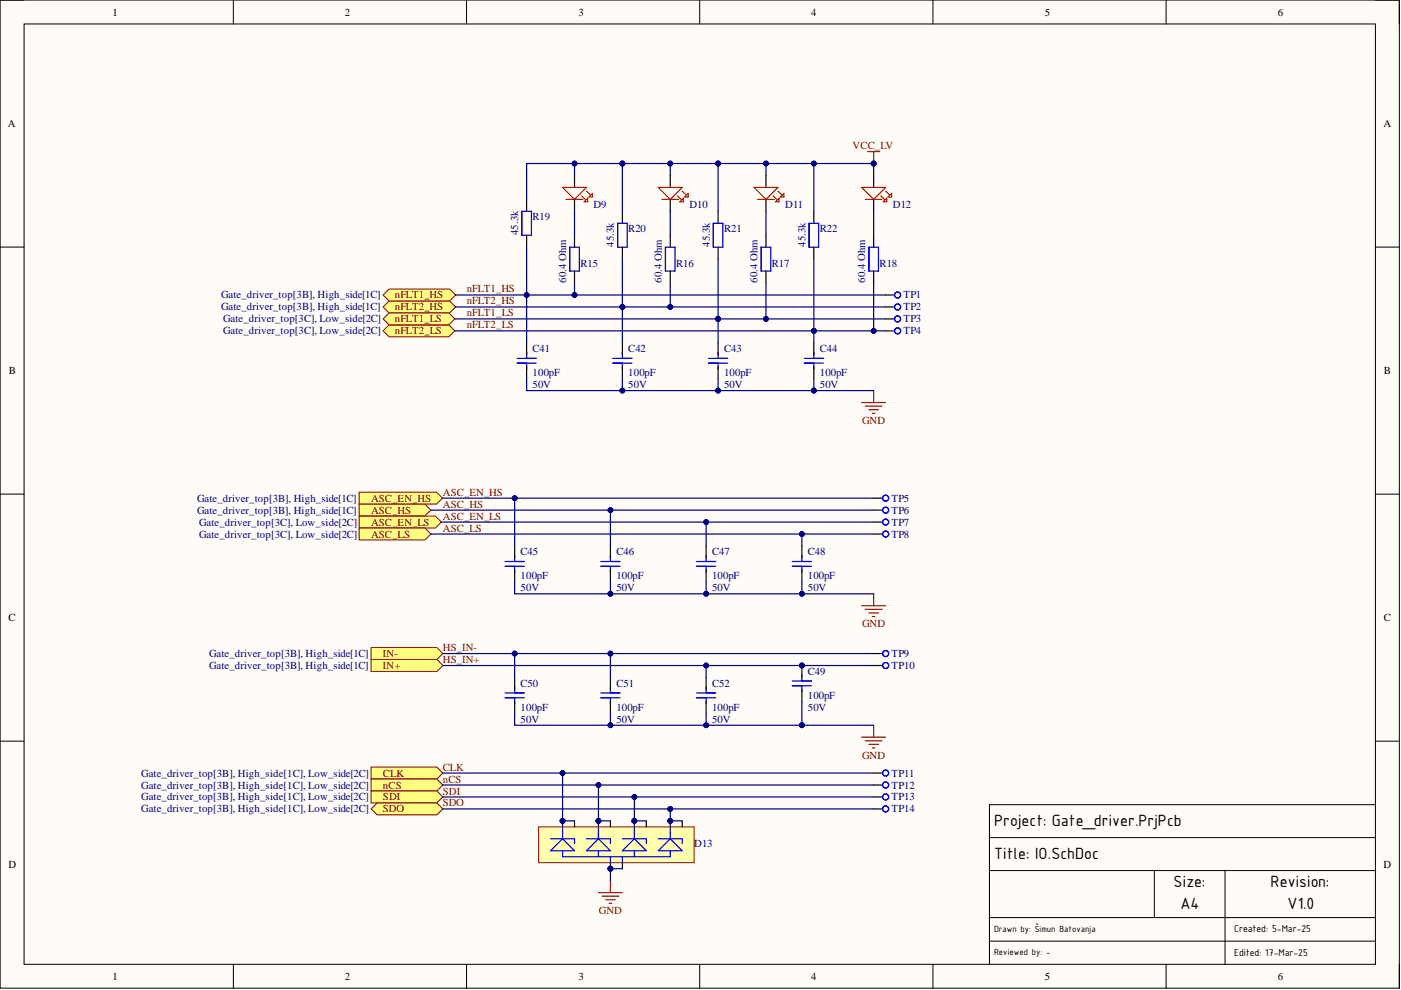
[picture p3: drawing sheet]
<svg xmlns="http://www.w3.org/2000/svg" width="297mm" height="210mm" viewBox="0 0 297 210" stroke-linecap="round" stroke-linejoin="round" font-family="sans-serif">
<defs><g id="words">
<g font-size="3.7">
<text x="210.8" y="175.1">Project: Gate_driver.PrjPcb</text>
<text x="210.8" y="182.1">Title: IO.SchDoc</text>
<text x="248.8" y="188.1">Size:</text>
<text x="269.4" y="188.1">Revision:</text>
<text x="250.3" y="192.7">A4</text>
<text x="272.9" y="192.7">V1.0</text>
</g>
<g font-size="2.3">
<text x="23.9" y="3.3">1</text>
<text x="73.1" y="3.3">2</text>
<text x="122.6" y="3.3">3</text>
<text x="172" y="3.3">4</text>
<text x="221.5" y="3.3">5</text>
<text x="270.9" y="3.3">6</text>
<text x="1.7" y="27">A</text>
<text x="293.3" y="27">A</text>
<text x="1.9" y="79.3">B</text>
<text x="293.4" y="79.3">B</text>
<text x="1.8" y="131.7">C</text>
<text x="293.4" y="131.7">C</text>
<text x="1.8" y="184.1">D</text>
<text x="293.3" y="184.1">D</text>
<text x="261.7" y="197.7">Created: 5-Mar-25</text>
<text x="261.7" y="202.7">Edited: 17-Mar-25</text>
<text x="23.9" y="207.7">1</text>
<text x="73.1" y="207.7">2</text>
<text x="122.6" y="207.7">3</text>
<text x="172" y="207.7">4</text>
<text x="221.5" y="207.7">5</text>
<text x="270.9" y="207.7">6</text>
</g>
<g font-size="2.3" fill="#800000">
<text x="180.7" y="31.6">VCC_LV</text>
<text x="83.7" y="65.8">nFLT2_HS</text>
<text x="83.7" y="63.3">nFLT1_HS</text>
<text x="99" y="62">nFLT1_HS</text>
<text x="99" y="64.5">nFLT2_HS</text>
<text x="83.7" y="70.9">nFLT2_LS</text>
<text x="83.7" y="68.3">nFLT1_LS</text>
<text x="99" y="67.1">nFLT1_LS</text>
<text x="99" y="69.6">nFLT2_LS</text>
<text x="182.8" y="89.9">GND</text>
<text x="78.7" y="106.4">ASC_EN_HS</text>
<text x="93.9" y="105.1">ASC_EN_HS</text>
<text x="93.9" y="107.6">ASC_HS</text>
<text x="78.7" y="108.9">ASC_HS</text>
<text x="78.7" y="111.4">ASC_EN_LS</text>
<text x="78.7" y="114">ASC_LS</text>
<text x="93.9" y="110.2">ASC_EN_LS</text>
<text x="93.9" y="112.7">ASC_LS</text>
<text x="182.8" y="133">GND</text>
<text x="81.2" y="139.3">IN-</text>
<text x="81.2" y="141.8">IN+</text>
<text x="93.9" y="138">HS_IN-</text>
<text x="93.9" y="140.6">HS_IN+</text>
<text x="182.8" y="160.9">GND</text>
<text x="81.2" y="164.7">CLK</text>
<text x="81.2" y="167.2">nCS</text>
<text x="93.9" y="163.4">CLK</text>
<text x="93.9" y="165.9">nCS</text>
<text x="81.2" y="169.7">SDI</text>
<text x="81.2" y="172.3">SDO</text>
<text x="93.9" y="168.5">SDI</text>
<text x="93.9" y="171">SDO</text>
<text x="127" y="193.8">GND</text>
</g>
<g font-size="2.3" fill="#000080">
<text x="112.9" y="46.6">R19</text>
<text x="125.9" y="44">D9</text>
<text x="146.2" y="44">D10</text>
<text x="166.5" y="44">D11</text>
<text x="189.3" y="44">D12</text>
<text x="109.9" y="49.8" transform="rotate(-90 109.9 49.8)">45.3k</text>
<text x="130.2" y="52.4" transform="rotate(-90 130.2 52.4)">45.3k</text>
<text x="133.2" y="49.1">R20</text>
<text x="150.5" y="52.4" transform="rotate(-90 150.5 52.4)">45.3k</text>
<text x="153.5" y="49.1">R21</text>
<text x="170.8" y="52.4" transform="rotate(-90 170.8 52.4)">45.3k</text>
<text x="173.8" y="49.1">R22</text>
<text x="120" y="60" transform="rotate(-90 120 60)">60.4 Ohm</text>
<text x="123.1" y="56.7">R15</text>
<text x="140.3" y="60" transform="rotate(-90 140.3 60)">60.4 Ohm</text>
<text x="143.4" y="56.7">R16</text>
<text x="160.6" y="60" transform="rotate(-90 160.6 60)">60.4 Ohm</text>
<text x="163.7" y="56.7">R17</text>
<text x="183.5" y="60" transform="rotate(-90 183.5 60)">60.4 Ohm</text>
<text x="186.5" y="56.7">R18</text>
<text x="46.9" y="65.8">Gate_driver_top[3B], High_side[1C]</text>
<text x="46.9" y="63.3">Gate_driver_top[3B], High_side[1C]</text>
<text x="191.6" y="63.3">TP1</text>
<text x="191.6" y="65.8">TP2</text>
<text x="47.3" y="70.9">Gate_driver_top[3C], Low_side[2C]</text>
<text x="47.3" y="68.3">Gate_driver_top[3C], Low_side[2C]</text>
<text x="191.6" y="68.3">TP3</text>
<text x="191.6" y="70.9">TP4</text>
<text x="112.9" y="74.7">C41</text>
<text x="133.2" y="74.7">C42</text>
<text x="153.5" y="74.7">C43</text>
<text x="173.8" y="74.7">C44</text>
<text x="112.9" y="79.8">100pF</text>
<text x="112.9" y="82.3">50V</text>
<text x="133.2" y="79.8">100pF</text>
<text x="133.2" y="82.3">50V</text>
<text x="153.5" y="79.8">100pF</text>
<text x="153.5" y="82.3">50V</text>
<text x="173.8" y="79.8">100pF</text>
<text x="173.8" y="82.3">50V</text>
<text x="41.8" y="106.4">Gate_driver_top[3B], High_side[1C]</text>
<text x="189" y="106.4">TP5</text>
<text x="41.8" y="108.9">Gate_driver_top[3B], High_side[1C]</text>
<text x="42.2" y="111.4">Gate_driver_top[3C], Low_side[2C]</text>
<text x="42.2" y="114">Gate_driver_top[3C], Low_side[2C]</text>
<text x="189" y="108.9">TP6</text>
<text x="189" y="111.4">TP7</text>
<text x="189" y="114">TP8</text>
<text x="110.4" y="117.8">C45</text>
<text x="130.7" y="117.8">C46</text>
<text x="151" y="117.8">C47</text>
<text x="171.3" y="117.8">C48</text>
<text x="110.4" y="122.8">100pF</text>
<text x="110.4" y="125.4">50V</text>
<text x="130.7" y="122.8">100pF</text>
<text x="130.7" y="125.4">50V</text>
<text x="151" y="122.8">100pF</text>
<text x="151" y="125.4">50V</text>
<text x="171.3" y="122.8">100pF</text>
<text x="171.3" y="125.4">50V</text>
<text x="44.3" y="139.3">Gate_driver_top[3B], High_side[1C]</text>
<text x="44.3" y="141.8">Gate_driver_top[3B], High_side[1C]</text>
<text x="171.3" y="143.1">C49</text>
<text x="189" y="139.3">TP9</text>
<text x="189" y="141.8">TP10</text>
<text x="110.4" y="145.6">C50</text>
<text x="130.7" y="145.6">C51</text>
<text x="151" y="145.6">C52</text>
<text x="171.3" y="148.2">100pF</text>
<text x="110.4" y="150.7">100pF</text>
<text x="110.4" y="153.3">50V</text>
<text x="130.7" y="150.7">100pF</text>
<text x="130.7" y="153.3">50V</text>
<text x="151" y="150.7">100pF</text>
<text x="151" y="153.3">50V</text>
<text x="171.3" y="150.7">50V</text>
<text x="29.9" y="164.7">Gate_driver_top[3B], High_side[1C], Low_side[2C]</text>
<text x="29.9" y="167.2">Gate_driver_top[3B], High_side[1C], Low_side[2C]</text>
<text x="189" y="164.7">TP11</text>
<text x="189" y="167.2">TP12</text>
<text x="29.9" y="169.7">Gate_driver_top[3B], High_side[1C], Low_side[2C]</text>
<text x="29.9" y="172.3">Gate_driver_top[3B], High_side[1C], Low_side[2C]</text>
<text x="189" y="169.7">TP13</text>
<text x="189" y="172.3">TP14</text>
<text x="147.2" y="179.6">D13</text>
</g>
<g font-size="2">
<text x="210.8" y="197.5">Drawn by: Šimun Batovanja</text>
<text x="210.8" y="202.5">Reviewed by: -</text>
</g>
</g></defs>
<path d="M0 0h296.7v209.5h-296.7z" fill-rule="evenodd" fill="#fffcf8"/>
<path d="M0 0h296.7v209.5h-296.7z" fill="none" stroke="#000" stroke-width=".21"/>
<path d="M5.1 5.1h286.5v199.4h-286.5z" fill-rule="evenodd" fill="#fffcf8"/>
<g fill="none" stroke="#000" stroke-width=".21">
<path d="M0 0h5.1M5.1 5.1h286.5v199.4h-286.5zM49.5 0v5.1M98.9 0v5.1M148.4 0v5.1M197.8 0v5.1M247.2 0v5.1M291.6 0h5.1v5.1M0 52.4h5.1M291.6 52.4h5.1M0 104.8h5.1M291.6 104.8h5.1"/>
<path d="M0 157.1h5.1M291.6 157.1h5.1M209.8 177.6h81.9M291.7 170.6h-81.9v33.9M209.8 184.6h81.9M209.8 194.6h81.9M209.8 199.5h81.9M244.7 184.6v10M259.7 184.6v19.9M49.5 204.5v5M98.9 204.5v5M148.4 204.5v5"/>
<path d="M197.8 204.5v5M247.2 204.5v5M296.7 204.5v5"/>
</g>
<path d="M184 32.1h2.5M185.2 32.1v2.6M182.7 85.3h5.1M183.5 86.1h3.5M184.2 86.9h2M185 87.6h.5M185.2 82.8v2.5M182.7 128.4h5.1M183.5 129.2h3.5M184.2 130h2M185 130.7h.5M185.2 125.9v2.5" fill="none" stroke="#800000" stroke-width=".25"/>
<circle cx="185.2" cy="34.7" r=".51" fill="#000080"/>
<circle cx="185.2" cy="34.7" r=".51" fill="none" stroke="#000080" stroke-width=".21"/>
<g fill="none" stroke="#000" stroke-width=".25">
<path d="M121.8 37.2v2.5M142.1 37.2v2.5M162.4 37.2v2.5M185.2 37.2v2.5M121.8 42.3v2.5M142.1 42.3v2.5M162.4 42.3v2.5M185.2 42.3v2.5M109.1 115.8v2.5M129.4 115.8v2.5M149.7 115.8v2.5M170 115.8v2.5"/>
<path d="M109.1 120.8v2.6M129.4 120.8v2.6M149.7 120.8v2.6M170 120.8v2.6M109.1 143.6v2.6M109.1 148.7v2.5M129.4 143.6v2.6M129.4 148.7v2.5M149.7 143.6v2.6M149.7 148.7v2.5"/>
</g>
<g fill="none" stroke="#f00" stroke-width=".25">
<path d="M119.3 39.7h5l-2.5 2.6zM139.6 39.7h5l-2.5 2.6zM159.9 39.7h5l-2.5 2.6zM182.7 39.7h5.1l-2.6 2.6zM120 42.3h3.6M123.3 41.5l.8 .8M123.8 42.8l.8-.8v.8zM124.3 40.5l.8 .8M124.9 41.8l.7-.8v.8zM140.3 42.3h3.6M143.6 41.5l.8 .8M144.1 42.8l.8-.8v.8z"/>
<path d="M144.6 40.5l.8 .8M145.1 41.8l.8-.8v.8zM160.6 42.3h3.6M163.9 41.5l.8 .8M164.4 42.8l.8-.8v.8zM164.9 40.5l.8 .8M165.4 41.8l.8-.8v.8zM183.5 42.3h3.5M186.8 41.5l.7 .8M187.3 42.8l.7-.8v.8zM187.8 40.5l.7 .8M188.3 41.8l.7-.8v.8z"/>
</g>
<g fill="none" stroke="#00f" stroke-width=".25">
<path d="M107.1 119.1h4M109.1 117.8v1.3M127.4 119.1h4M129.4 117.8v1.3M147.7 119.1h4M149.7 117.8v1.3M168 119.1h4M170 117.8v1.3M107.1 120.1h4M109.1 120.1v1.2M127.4 120.1h4M129.4 120.1v1.2"/>
<path d="M147.7 120.1h4M149.7 120.1v1.2M168 120.1h4M170 120.1v1.2M107.1 147.9h4M107.1 146.9h4M109.1 145.7v1.2M109.1 147.9v1.3M127.4 147.9h4M127.4 146.9h4M129.4 145.7v1.2M129.4 147.9v1.3"/>
<path d="M147.7 147.9h4M147.7 146.9h4M149.7 145.7v1.2M149.7 147.9v1.3"/>
</g>
<circle cx="170" cy="141.1" r=".51" fill="#000080"/>
<circle cx="170" cy="141.1" r=".51" fill="none" stroke="#000080" stroke-width=".21"/>
<path d="M168 145.4h4M168 144.4h4M170 143.1v1.3M170 145.4v1.3" fill="none" stroke="#00f" stroke-width=".25"/>
<path d="M170 141.1v2.5" fill="none" stroke="#000" stroke-width=".25"/>
<circle cx="170" cy="141.1" r=".51" fill="#000080"/>
<circle cx="170" cy="141.1" r=".51" fill="none" stroke="#000080" stroke-width=".21"/>
<path d="M111.7 72.7v2.5M111.7 77.7v2.6M132 72.7v2.5M132 77.7v2.6M152.3 72.7v2.5M152.3 77.7v2.6M172.6 72.7v2.5M172.6 77.7v2.6M170 146.2v2.5" fill="none" stroke="#000" stroke-width=".25"/>
<path d="M182.7 156.3h5.1M183.5 157.1h3.5M184.2 157.8h2M185 158.6h.5M185.2 153.8v2.5M126.9 189.2h5.1M127.6 190h3.6M128.4 190.8h2M129.2 191.5h.5M129.4 186.7v2.5" fill="none" stroke="#800000" stroke-width=".25"/>
<g fill="none" stroke="#00f" stroke-width=".25">
<path d="M109.6 77h4.1M109.6 76h4.1M111.7 74.7v1.3M111.7 77v1.3M129.9 77h4.1M129.9 76h4.1M132 74.7v1.3M132 77v1.3M150.2 77h4.1M150.2 76h4.1M152.3 74.7v1.3M152.3 77v1.3"/>
<path d="M170.5 77h2.1v1.3M170.5 76h4.1M170.5 77h4.1M172.6 74.7v1.3"/>
</g>
<path d="M78.7 137.3h13.9l1.3 1.3-1.3 1.2h-13.9z" fill-rule="evenodd" fill="#ffff80"/>
<path d="M78.7 137.3h13.9l1.3 1.3-1.3 1.2h-13.9z" fill="none" stroke="#800000" stroke-width=".21"/>
<path d="M78.7 139.8h13.9l1.3 1.3-1.3 1.3h-13.9z" fill-rule="evenodd" fill="#ffff80"/>
<path d="M78.7 139.8h13.9l1.3 1.3-1.3 1.3h-13.9z" fill="none" stroke="#800000" stroke-width=".21"/>
<path d="M78.7 162.6h13.9l1.3 1.3-1.3 1.3h-13.9z" fill-rule="evenodd" fill="#ffff80"/>
<path d="M78.7 162.6h13.9l1.3 1.3-1.3 1.3h-13.9z" fill="none" stroke="#800000" stroke-width=".21"/>
<path d="M78.7 165.2h13.9l1.3 1.2-1.3 1.3h-13.9z" fill-rule="evenodd" fill="#ffff80"/>
<path d="M78.7 165.2h13.9l1.3 1.2-1.3 1.3h-13.9z" fill="none" stroke="#800000" stroke-width=".21"/>
<path d="M78.7 167.7h13.9l1.3 1.3-1.3 1.2h-13.9z" fill-rule="evenodd" fill="#ffff80"/>
<path d="M78.7 167.7h13.9l1.3 1.3-1.3 1.2h-13.9z" fill="none" stroke="#800000" stroke-width=".21"/>
<path d="M78.7 171.5l1.2-1.3h12.7l1.3 1.3-1.3 1.3h-12.7z" fill-rule="evenodd" fill="#ffff80"/>
<path d="M78.7 171.5l1.3-1.3h12.6l1.3 1.3-1.3 1.3h-12.6z" fill="none" stroke="#800000" stroke-width=".21"/>
<path d="M76.1 104.4h16.5l1.2 1.2-1.2 1.3h-16.5z" fill-rule="evenodd" fill="#ffff80"/>
<path d="M76.1 104.4h16.5l1.2 1.2-1.2 1.3h-16.5z" fill="none" stroke="#800000" stroke-width=".21"/>
<path d="M76.1 106.9h14l1.3 1.3-1.3 1.2h-14z" fill-rule="evenodd" fill="#ffff80"/>
<path d="M76.1 106.9h14l1.3 1.3-1.3 1.2h-14z" fill="none" stroke="#800000" stroke-width=".21"/>
<path d="M81.2 65.1l1.3-1.3h12.8l1.3 1.3-1.3 1.2h-12.8z" fill-rule="evenodd" fill="#ffff80"/>
<path d="M81.2 65.1l1.3-1.3h12.8l1.3 1.3-1.3 1.2h-12.8z" fill="none" stroke="#800000" stroke-width=".21"/>
<path d="M81.2 62.5l1.3-1.2h12.8l1.3 1.2-1.3 1.3h-12.8z" fill-rule="evenodd" fill="#ffff80"/>
<path d="M81.2 62.5l1.3-1.2h12.8l1.3 1.2-1.3 1.3h-12.8z" fill="none" stroke="#800000" stroke-width=".21"/>
<path d="M76.1 109.4h16.2l1.3 1.3-1.3 1.3h-16.2z" fill-rule="evenodd" fill="#ffff80"/>
<path d="M76.1 109.4h16.2l1.3 1.3-1.3 1.3h-16.2z" fill="none" stroke="#800000" stroke-width=".21"/>
<path d="M76.1 112h14l1.3 1.2-1.3 1.3h-14z" fill-rule="evenodd" fill="#ffff80"/>
<path d="M76.1 112h14l1.3 1.2-1.3 1.3h-14z" fill="none" stroke="#800000" stroke-width=".21"/>
<path d="M81.2 70.1l1.3-1.2h12.7l1.2 1.2-1.2 1.3h-12.7z" fill-rule="evenodd" fill="#ffff80"/>
<path d="M81.2 70.1l1.3-1.2h12.7l1.2 1.2-1.2 1.3h-12.7z" fill="none" stroke="#800000" stroke-width=".21"/>
<path d="M81.2 67.6l1.3-1.3h12.7l1.2 1.3-1.2 1.3h-12.7z" fill-rule="evenodd" fill="#ffff80"/>
<path d="M81.2 67.6l1.3-1.3h12.7l1.2 1.3-1.2 1.3h-12.7z" fill="none" stroke="#800000" stroke-width=".21"/>
<g fill="none" stroke="#00f" stroke-width=".25">
<path d="M110.6 44.8h2.1v5.1h-2.1zM120.8 52.4h2v5.1h-2zM130.9 47.3h2.1v5.1h-2.1zM141.1 52.4h2v5.1h-2zM151.2 47.3h2.1v5.1h-2.1zM161.4 52.4h2v5.1h-2zM171.5 47.3h2.1v5.1h-2.1zM184.2 52.4h2v5.1h-2z"/>
<circle cx="190.3" cy="65.1" r=".63"/>
<circle cx="190.3" cy="62.5" r=".63"/>
<circle cx="190.3" cy="67.6" r=".63"/>
<circle cx="190.3" cy="70.2" r=".63"/>
<circle cx="187.8" cy="108.2" r=".63"/>
<circle cx="187.8" cy="113.2" r=".63"/>
<circle cx="187.8" cy="105.6" r=".63"/>
<circle cx="187.8" cy="110.7" r=".63"/>
<circle cx="187.8" cy="138.6" r=".63"/>
<circle cx="187.8" cy="141.1" r=".63"/>
<circle cx="187.8" cy="166.4" r=".63"/>
<circle cx="187.8" cy="163.9" r=".63"/>
<circle cx="187.8" cy="171.5" r=".63"/>
<circle cx="187.8" cy="169" r=".63"/>
</g>
<g fill="none" stroke="#000" stroke-width=".25">
<path d="M111.7 42.3v2.5M111.7 49.9v2.5M121.8 49.9v2.5M121.8 57.5v2.5M132 44.8v2.5M132 52.4v2.5M142.1 49.9v2.5M142.1 57.5v2.5M152.3 44.8v2.5M152.3 52.4v2.5M162.4 49.9v2.5M162.4 57.5v2.5"/>
<path d="M172.6 44.8v2.5M172.6 52.4v2.5M185.2 49.9v2.5M185.2 57.5v2.5M187.8 62.5h1.7M187.8 65.1h1.7M187.8 67.6h1.7M187.8 70.2h1.7M185.2 105.6h1.8M185.2 108.2h1.8M185.2 110.7h1.8M185.2 113.2h1.8"/>
<path d="M185.2 138.6h1.8M185.2 141.1h1.8M185.2 163.9h1.8M185.2 166.4h1.8M185.2 169h1.8M185.2 171.5h1.8"/>
</g>
<circle cx="119.3" cy="174" r=".51" fill="#000080"/>
<circle cx="119.3" cy="174" r=".51" fill="none" stroke="#000080" stroke-width=".21"/>
<circle cx="126.9" cy="174" r=".51" fill="#000080"/>
<circle cx="126.9" cy="174" r=".51" fill="none" stroke="#000080" stroke-width=".21"/>
<circle cx="134.5" cy="174" r=".51" fill="#000080"/>
<circle cx="134.5" cy="174" r=".51" fill="none" stroke="#000080" stroke-width=".21"/>
<circle cx="142.1" cy="174" r=".51" fill="#000080"/>
<circle cx="142.1" cy="174" r=".51" fill="none" stroke="#000080" stroke-width=".21"/>
<circle cx="129.4" cy="184.2" r=".51" fill="#000080"/>
<circle cx="129.4" cy="184.2" r=".51" fill="none" stroke="#000080" stroke-width=".21"/>
<path d="M114.2 175.3h33v7.6h-33z" fill-rule="evenodd" fill="#ffffb0"/>
<path d="M114.2 175.3h33v7.6h-33z" fill="none" stroke="#980000" stroke-width=".21"/>
<g fill="none" stroke="#00f" stroke-width=".25">
<path d="M116.7 177.8h5.1v1.1M119.3 175.3v2.5M124.3 177.8h5.1v1.1M126.9 175.3v2.5M132 177.8h5v1.1M134.5 175.3v2.5M139.6 177.8h5v1.1M142.1 175.3v2.5M116.7 180.4l2.6-2.6 2.5 2.6zM119.3 180.4v1.2h22.8v-1.2M124.3 180.4l2.6-2.6 2.5 2.6zM126.9 180.4v1.2"/>
<path d="M129.4 181.6v1.3M132 180.4l2.5-2.6 2.5 2.6zM132 181.6v1.3M134.5 180.4v1.2M139.6 180.4l2.5-2.6 2.5 2.6z"/>
</g>
<path d="M119.3 174v1.3" fill="none" stroke="#000" stroke-width=".25"/>
<circle cx="119.3" cy="174" r=".51" fill="#000080"/>
<circle cx="119.3" cy="174" r=".51" fill="none" stroke="#000080" stroke-width=".21"/>
<path d="M126.9 174v1.3" fill="none" stroke="#000" stroke-width=".25"/>
<circle cx="126.9" cy="174" r=".51" fill="#000080"/>
<circle cx="126.9" cy="174" r=".51" fill="none" stroke="#000080" stroke-width=".21"/>
<path d="M134.5 174v1.3" fill="none" stroke="#000" stroke-width=".25"/>
<circle cx="134.5" cy="174" r=".51" fill="#000080"/>
<circle cx="134.5" cy="174" r=".51" fill="none" stroke="#000080" stroke-width=".21"/>
<path d="M142.1 174v1.3" fill="none" stroke="#000" stroke-width=".25"/>
<circle cx="142.1" cy="174" r=".51" fill="#000080"/>
<circle cx="142.1" cy="174" r=".51" fill="none" stroke="#000080" stroke-width=".21"/>
<path d="M121.8 174v1.3M129.4 174v1.3M137 174v1.3M144.6 174v1.3M129.4 182.9v1.3M132 182.9v1.3" fill="none" stroke="#000" stroke-width=".25"/>
<circle cx="129.4" cy="184.2" r=".51" fill="#000080"/>
<circle cx="129.4" cy="184.2" r=".51" fill="none" stroke="#000080" stroke-width=".21"/>
<path d="M109.1 105.6v10.2" fill="none" stroke="#000080" stroke-width=".25"/>
<circle cx="109.1" cy="105.6" r=".51" fill="#000080"/>
<circle cx="109.1" cy="105.6" r=".51" fill="none" stroke="#000080" stroke-width=".21"/>
<path d="M109.1 138.6v5" fill="none" stroke="#000080" stroke-width=".25"/>
<circle cx="109.1" cy="138.6" r=".51" fill="#000080"/>
<circle cx="109.1" cy="138.6" r=".51" fill="none" stroke="#000080" stroke-width=".21"/>
<path d="M129.4 123.4v2.5" fill="none" stroke="#000080" stroke-width=".25"/>
<circle cx="129.4" cy="125.9" r=".51" fill="#000080"/>
<circle cx="129.4" cy="125.9" r=".51" fill="none" stroke="#000080" stroke-width=".21"/>
<path d="M129.4 108.2v7.6" fill="none" stroke="#000080" stroke-width=".25"/>
<circle cx="129.4" cy="108.2" r=".51" fill="#000080"/>
<circle cx="129.4" cy="108.2" r=".51" fill="none" stroke="#000080" stroke-width=".21"/>
<path d="M149.7 123.4v2.5" fill="none" stroke="#000080" stroke-width=".25"/>
<circle cx="149.7" cy="125.9" r=".51" fill="#000080"/>
<circle cx="149.7" cy="125.9" r=".51" fill="none" stroke="#000080" stroke-width=".21"/>
<path d="M149.7 110.7v5.1" fill="none" stroke="#000080" stroke-width=".25"/>
<circle cx="149.7" cy="110.7" r=".51" fill="#000080"/>
<circle cx="149.7" cy="110.7" r=".51" fill="none" stroke="#000080" stroke-width=".21"/>
<path d="M170 123.4v2.5" fill="none" stroke="#000080" stroke-width=".25"/>
<circle cx="170" cy="125.9" r=".51" fill="#000080"/>
<circle cx="170" cy="125.9" r=".51" fill="none" stroke="#000080" stroke-width=".21"/>
<path d="M170 113.2v2.6" fill="none" stroke="#000080" stroke-width=".25"/>
<circle cx="170" cy="113.2" r=".51" fill="#000080"/>
<circle cx="170" cy="113.2" r=".51" fill="none" stroke="#000080" stroke-width=".21"/>
<path d="M170 148.7v5.1" fill="none" stroke="#000080" stroke-width=".25"/>
<circle cx="170" cy="153.8" r=".51" fill="#000080"/>
<circle cx="170" cy="153.8" r=".51" fill="none" stroke="#000080" stroke-width=".21"/>
<path d="M170 153.8h15.2" fill="none" stroke="#000080" stroke-width=".25"/>
<circle cx="170" cy="153.8" r=".51" fill="#000080"/>
<circle cx="170" cy="153.8" r=".51" fill="none" stroke="#000080" stroke-width=".21"/>
<path d="M149.7 151.2v2.6" fill="none" stroke="#000080" stroke-width=".25"/>
<circle cx="149.7" cy="153.8" r=".51" fill="#000080"/>
<circle cx="149.7" cy="153.8" r=".51" fill="none" stroke="#000080" stroke-width=".21"/>
<path d="M149.7 141.1v2.5" fill="none" stroke="#000080" stroke-width=".25"/>
<circle cx="149.7" cy="141.1" r=".51" fill="#000080"/>
<circle cx="149.7" cy="141.1" r=".51" fill="none" stroke="#000080" stroke-width=".21"/>
<path d="M129.4 151.2v2.6" fill="none" stroke="#000080" stroke-width=".25"/>
<circle cx="129.4" cy="153.8" r=".51" fill="#000080"/>
<circle cx="129.4" cy="153.8" r=".51" fill="none" stroke="#000080" stroke-width=".21"/>
<path d="M129.4 138.6v5" fill="none" stroke="#000080" stroke-width=".25"/>
<circle cx="129.4" cy="138.6" r=".51" fill="#000080"/>
<circle cx="129.4" cy="138.6" r=".51" fill="none" stroke="#000080" stroke-width=".21"/>
<path d="M172.6 80.3v2.5" fill="none" stroke="#000080" stroke-width=".25"/>
<circle cx="172.6" cy="82.8" r=".5" fill="#000080"/>
<circle cx="172.6" cy="82.8" r=".5" fill="none" stroke="#000080" stroke-width=".21"/>
<path d="M172.6 70.1v2.6" fill="none" stroke="#000080" stroke-width=".25"/>
<circle cx="172.6" cy="70.2" r=".5" fill="#000080"/>
<circle cx="172.6" cy="70.2" r=".5" fill="none" stroke="#000080" stroke-width=".21"/>
<path d="M172.5 82.8h12.7" fill="none" stroke="#000080" stroke-width=".25"/>
<circle cx="172.6" cy="82.8" r=".5" fill="#000080"/>
<circle cx="172.6" cy="82.8" r=".5" fill="none" stroke="#000080" stroke-width=".21"/>
<path d="M152.3 54.9v12.7" fill="none" stroke="#000080" stroke-width=".25"/>
<circle cx="152.3" cy="67.6" r=".51" fill="#000080"/>
<circle cx="152.3" cy="67.6" r=".51" fill="none" stroke="#000080" stroke-width=".21"/>
<path d="M152.3 34.7v10.1" fill="none" stroke="#000080" stroke-width=".25"/>
<circle cx="152.3" cy="34.7" r=".51" fill="#000080"/>
<circle cx="152.3" cy="34.7" r=".51" fill="none" stroke="#000080" stroke-width=".21"/>
<path d="M96.4 67.6h55.9v5.1" fill="none" stroke="#000080" stroke-width=".25"/>
<circle cx="152.3" cy="67.6" r=".51" fill="#000080"/>
<circle cx="152.3" cy="67.6" r=".51" fill="none" stroke="#000080" stroke-width=".21"/>
<path d="M152.3 80.3v2.5" fill="none" stroke="#000080" stroke-width=".25"/>
<circle cx="152.3" cy="82.8" r=".51" fill="#000080"/>
<circle cx="152.3" cy="82.8" r=".51" fill="none" stroke="#000080" stroke-width=".21"/>
<path d="M132 54.9v10.2" fill="none" stroke="#000080" stroke-width=".25"/>
<circle cx="132" cy="65.1" r=".51" fill="#000080"/>
<circle cx="132" cy="65.1" r=".51" fill="none" stroke="#000080" stroke-width=".21"/>
<path d="M132 34.7v10.1" fill="none" stroke="#000080" stroke-width=".25"/>
<circle cx="132" cy="34.7" r=".51" fill="#000080"/>
<circle cx="132" cy="34.7" r=".51" fill="none" stroke="#000080" stroke-width=".21"/>
<path d="M132 80.3v2.5" fill="none" stroke="#000080" stroke-width=".25"/>
<circle cx="132" cy="82.8" r=".51" fill="#000080"/>
<circle cx="132" cy="82.8" r=".51" fill="none" stroke="#000080" stroke-width=".21"/>
<path d="M132 65.1v7.6" fill="none" stroke="#000080" stroke-width=".25"/>
<circle cx="132" cy="65.1" r=".51" fill="#000080"/>
<circle cx="132" cy="65.1" r=".51" fill="none" stroke="#000080" stroke-width=".21"/>
<path d="M96.6 65.1h91.2" fill="none" stroke="#000080" stroke-width=".25"/>
<circle cx="132" cy="65.1" r=".51" fill="#000080"/>
<circle cx="132" cy="65.1" r=".51" fill="none" stroke="#000080" stroke-width=".21"/>
<circle cx="142.1" cy="65.1" r=".51" fill="#000080"/>
<circle cx="142.1" cy="65.1" r=".51" fill="none" stroke="#000080" stroke-width=".21"/>
<path d="M111.7 52.4v10.1h76.1" fill="none" stroke="#000080" stroke-width=".25"/>
<circle cx="111.7" cy="62.5" r=".51" fill="#000080"/>
<circle cx="111.7" cy="62.5" r=".51" fill="none" stroke="#000080" stroke-width=".21"/>
<circle cx="121.8" cy="62.5" r=".51" fill="#000080"/>
<circle cx="121.8" cy="62.5" r=".51" fill="none" stroke="#000080" stroke-width=".21"/>
<path d="M132 34.7h-20.3v7.6" fill="none" stroke="#000080" stroke-width=".25"/>
<circle cx="121.8" cy="34.7" r=".51" fill="#000080"/>
<circle cx="121.8" cy="34.7" r=".51" fill="none" stroke="#000080" stroke-width=".21"/>
<circle cx="132" cy="34.7" r=".51" fill="#000080"/>
<circle cx="132" cy="34.7" r=".51" fill="none" stroke="#000080" stroke-width=".21"/>
<path d="M111.7 80.3v2.5h60.9" fill="none" stroke="#000080" stroke-width=".25"/>
<circle cx="132" cy="82.8" r=".51" fill="#000080"/>
<circle cx="132" cy="82.8" r=".51" fill="none" stroke="#000080" stroke-width=".21"/>
<circle cx="152.3" cy="82.8" r=".51" fill="#000080"/>
<circle cx="152.3" cy="82.8" r=".51" fill="none" stroke="#000080" stroke-width=".21"/>
<circle cx="172.6" cy="82.8" r=".5" fill="#000080"/>
<circle cx="172.6" cy="82.8" r=".5" fill="none" stroke="#000080" stroke-width=".21"/>
<path d="M152.3 34.7h32.9" fill="none" stroke="#000080" stroke-width=".25"/>
<circle cx="152.3" cy="34.7" r=".51" fill="#000080"/>
<circle cx="152.3" cy="34.7" r=".51" fill="none" stroke="#000080" stroke-width=".21"/>
<circle cx="162.4" cy="34.7" r=".51" fill="#000080"/>
<circle cx="162.4" cy="34.7" r=".51" fill="none" stroke="#000080" stroke-width=".21"/>
<circle cx="172.6" cy="34.7" r=".5" fill="#000080"/>
<circle cx="172.6" cy="34.7" r=".5" fill="none" stroke="#000080" stroke-width=".21"/>
<circle cx="185.2" cy="34.7" r=".51" fill="#000080"/>
<circle cx="185.2" cy="34.7" r=".51" fill="none" stroke="#000080" stroke-width=".21"/>
<path d="M96.6 62.5h15.1v10.2" fill="none" stroke="#000080" stroke-width=".25"/>
<circle cx="111.7" cy="62.5" r=".51" fill="#000080"/>
<circle cx="111.7" cy="62.5" r=".51" fill="none" stroke="#000080" stroke-width=".21"/>
<path d="M132 184.2h-2.6v2.5" fill="none" stroke="#000080" stroke-width=".25"/>
<circle cx="129.4" cy="184.2" r=".51" fill="#000080"/>
<circle cx="129.4" cy="184.2" r=".51" fill="none" stroke="#000080" stroke-width=".21"/>
<path d="M93.9 141.1h91.3" fill="none" stroke="#000080" stroke-width=".25"/>
<circle cx="149.7" cy="141.1" r=".51" fill="#000080"/>
<circle cx="149.7" cy="141.1" r=".51" fill="none" stroke="#000080" stroke-width=".21"/>
<circle cx="170" cy="141.1" r=".51" fill="#000080"/>
<circle cx="170" cy="141.1" r=".51" fill="none" stroke="#000080" stroke-width=".21"/>
<path d="M93.9 138.6h91.3" fill="none" stroke="#000080" stroke-width=".25"/>
<circle cx="109.1" cy="138.6" r=".51" fill="#000080"/>
<circle cx="109.1" cy="138.6" r=".51" fill="none" stroke="#000080" stroke-width=".21"/>
<circle cx="129.4" cy="138.6" r=".51" fill="#000080"/>
<circle cx="129.4" cy="138.6" r=".51" fill="none" stroke="#000080" stroke-width=".21"/>
<path d="M109.1 151.2v2.6h60.9" fill="none" stroke="#000080" stroke-width=".25"/>
<circle cx="129.4" cy="153.8" r=".51" fill="#000080"/>
<circle cx="129.4" cy="153.8" r=".51" fill="none" stroke="#000080" stroke-width=".21"/>
<circle cx="149.7" cy="153.8" r=".51" fill="#000080"/>
<circle cx="149.7" cy="153.8" r=".51" fill="none" stroke="#000080" stroke-width=".21"/>
<circle cx="170" cy="153.8" r=".51" fill="#000080"/>
<circle cx="170" cy="153.8" r=".51" fill="none" stroke="#000080" stroke-width=".21"/>
<path d="M109.1 123.4v2.5h76.1" fill="none" stroke="#000080" stroke-width=".25"/>
<circle cx="129.4" cy="125.9" r=".51" fill="#000080"/>
<circle cx="129.4" cy="125.9" r=".51" fill="none" stroke="#000080" stroke-width=".21"/>
<circle cx="149.7" cy="125.9" r=".51" fill="#000080"/>
<circle cx="149.7" cy="125.9" r=".51" fill="none" stroke="#000080" stroke-width=".21"/>
<circle cx="170" cy="125.9" r=".51" fill="#000080"/>
<circle cx="170" cy="125.9" r=".51" fill="none" stroke="#000080" stroke-width=".21"/>
<path d="M91.4 108.2h93.8" fill="none" stroke="#000080" stroke-width=".25"/>
<circle cx="129.4" cy="108.2" r=".51" fill="#000080"/>
<circle cx="129.4" cy="108.2" r=".51" fill="none" stroke="#000080" stroke-width=".21"/>
<path d="M96.4 70.2h91.4" fill="none" stroke="#000080" stroke-width=".25"/>
<circle cx="172.6" cy="70.2" r=".5" fill="#000080"/>
<circle cx="172.6" cy="70.2" r=".5" fill="none" stroke="#000080" stroke-width=".21"/>
<circle cx="185.2" cy="70.2" r=".51" fill="#000080"/>
<circle cx="185.2" cy="70.2" r=".51" fill="none" stroke="#000080" stroke-width=".21"/>
<path d="M91.4 113.2h93.8" fill="none" stroke="#000080" stroke-width=".25"/>
<circle cx="170" cy="113.2" r=".51" fill="#000080"/>
<circle cx="170" cy="113.2" r=".51" fill="none" stroke="#000080" stroke-width=".21"/>
<path d="M93.6 110.7h91.6" fill="none" stroke="#000080" stroke-width=".25"/>
<circle cx="149.7" cy="110.7" r=".51" fill="#000080"/>
<circle cx="149.7" cy="110.7" r=".51" fill="none" stroke="#000080" stroke-width=".21"/>
<path d="M93.8 105.6h91.4" fill="none" stroke="#000080" stroke-width=".25"/>
<circle cx="109.1" cy="105.6" r=".51" fill="#000080"/>
<circle cx="109.1" cy="105.6" r=".51" fill="none" stroke="#000080" stroke-width=".21"/>
<path d="M119.3 163.9v10.1h2.5" fill="none" stroke="#000080" stroke-width=".25"/>
<circle cx="119.3" cy="174" r=".51" fill="#000080"/>
<circle cx="119.3" cy="174" r=".51" fill="none" stroke="#000080" stroke-width=".21"/>
<circle cx="119.3" cy="163.9" r=".51" fill="#000080"/>
<circle cx="119.3" cy="163.9" r=".51" fill="none" stroke="#000080" stroke-width=".21"/>
<path d="M126.9 166.4v7.6h2.5" fill="none" stroke="#000080" stroke-width=".25"/>
<circle cx="126.9" cy="174" r=".51" fill="#000080"/>
<circle cx="126.9" cy="174" r=".51" fill="none" stroke="#000080" stroke-width=".21"/>
<circle cx="126.9" cy="166.4" r=".51" fill="#000080"/>
<circle cx="126.9" cy="166.4" r=".51" fill="none" stroke="#000080" stroke-width=".21"/>
<path d="M134.5 169v5h2.5" fill="none" stroke="#000080" stroke-width=".25"/>
<circle cx="134.5" cy="174" r=".51" fill="#000080"/>
<circle cx="134.5" cy="174" r=".51" fill="none" stroke="#000080" stroke-width=".21"/>
<circle cx="134.5" cy="169" r=".51" fill="#000080"/>
<circle cx="134.5" cy="169" r=".51" fill="none" stroke="#000080" stroke-width=".21"/>
<path d="M142.1 171.5v2.5h2.5" fill="none" stroke="#000080" stroke-width=".25"/>
<circle cx="142.1" cy="174" r=".51" fill="#000080"/>
<circle cx="142.1" cy="174" r=".51" fill="none" stroke="#000080" stroke-width=".21"/>
<circle cx="142.1" cy="171.5" r=".51" fill="#000080"/>
<circle cx="142.1" cy="171.5" r=".51" fill="none" stroke="#000080" stroke-width=".21"/>
<path d="M93.9 171.5h91.3" fill="none" stroke="#000080" stroke-width=".25"/>
<circle cx="142.1" cy="171.5" r=".51" fill="#000080"/>
<circle cx="142.1" cy="171.5" r=".51" fill="none" stroke="#000080" stroke-width=".21"/>
<path d="M93.9 169h91.3" fill="none" stroke="#000080" stroke-width=".25"/>
<circle cx="134.5" cy="169" r=".51" fill="#000080"/>
<circle cx="134.5" cy="169" r=".51" fill="none" stroke="#000080" stroke-width=".21"/>
<path d="M93.9 166.4h91.3" fill="none" stroke="#000080" stroke-width=".25"/>
<circle cx="126.9" cy="166.4" r=".51" fill="#000080"/>
<circle cx="126.9" cy="166.4" r=".51" fill="none" stroke="#000080" stroke-width=".21"/>
<path d="M93.9 163.9h91.3" fill="none" stroke="#000080" stroke-width=".25"/>
<circle cx="119.3" cy="163.9" r=".51" fill="#000080"/>
<circle cx="119.3" cy="163.9" r=".51" fill="none" stroke="#000080" stroke-width=".21"/>
<path d="M121.8 34.7v2.5" fill="none" stroke="#000080" stroke-width=".25"/>
<circle cx="121.8" cy="34.7" r=".51" fill="#000080"/>
<circle cx="121.8" cy="34.7" r=".51" fill="none" stroke="#000080" stroke-width=".21"/>
<path d="M121.8 60v2.5" fill="none" stroke="#000080" stroke-width=".25"/>
<circle cx="121.8" cy="62.5" r=".51" fill="#000080"/>
<circle cx="121.8" cy="62.5" r=".51" fill="none" stroke="#000080" stroke-width=".21"/>
<path d="M132 34.7h20.3M121.8 44.8v5.1" fill="none" stroke="#000080" stroke-width=".25"/>
<circle cx="132" cy="34.7" r=".51" fill="#000080"/>
<circle cx="132" cy="34.7" r=".51" fill="none" stroke="#000080" stroke-width=".21"/>
<circle cx="142.1" cy="34.7" r=".51" fill="#000080"/>
<circle cx="142.1" cy="34.7" r=".51" fill="none" stroke="#000080" stroke-width=".21"/>
<circle cx="152.3" cy="34.7" r=".51" fill="#000080"/>
<circle cx="152.3" cy="34.7" r=".51" fill="none" stroke="#000080" stroke-width=".21"/>
<path d="M152.3 67.6h35.5" fill="none" stroke="#000080" stroke-width=".25"/>
<circle cx="152.3" cy="67.6" r=".51" fill="#000080"/>
<circle cx="152.3" cy="67.6" r=".51" fill="none" stroke="#000080" stroke-width=".21"/>
<circle cx="162.4" cy="67.6" r=".51" fill="#000080"/>
<circle cx="162.4" cy="67.6" r=".51" fill="none" stroke="#000080" stroke-width=".21"/>
<path d="M142.1 34.7v2.5" fill="none" stroke="#000080" stroke-width=".25"/>
<circle cx="142.1" cy="34.7" r=".51" fill="#000080"/>
<circle cx="142.1" cy="34.7" r=".51" fill="none" stroke="#000080" stroke-width=".21"/>
<path d="M142.1 44.8v5.1M142.1 60v5.1" fill="none" stroke="#000080" stroke-width=".25"/>
<circle cx="142.1" cy="65.1" r=".51" fill="#000080"/>
<circle cx="142.1" cy="65.1" r=".51" fill="none" stroke="#000080" stroke-width=".21"/>
<path d="M162.4 34.7v2.5" fill="none" stroke="#000080" stroke-width=".25"/>
<circle cx="162.4" cy="34.7" r=".51" fill="#000080"/>
<circle cx="162.4" cy="34.7" r=".51" fill="none" stroke="#000080" stroke-width=".21"/>
<path d="M162.4 44.8v5.1M162.4 60v7.6" fill="none" stroke="#000080" stroke-width=".25"/>
<circle cx="162.4" cy="67.6" r=".51" fill="#000080"/>
<circle cx="162.4" cy="67.6" r=".51" fill="none" stroke="#000080" stroke-width=".21"/>
<path d="M185.2 34.7v2.5" fill="none" stroke="#000080" stroke-width=".25"/>
<circle cx="185.2" cy="34.7" r=".51" fill="#000080"/>
<circle cx="185.2" cy="34.7" r=".51" fill="none" stroke="#000080" stroke-width=".21"/>
<path d="M185.2 44.8v5.1M185.2 60v10.2" fill="none" stroke="#000080" stroke-width=".25"/>
<circle cx="185.2" cy="70.2" r=".51" fill="#000080"/>
<circle cx="185.2" cy="70.2" r=".51" fill="none" stroke="#000080" stroke-width=".21"/>
<path d="M172.6 54.9v15.2" fill="none" stroke="#000080" stroke-width=".25"/>
<circle cx="172.6" cy="70.2" r=".5" fill="#000080"/>
<circle cx="172.6" cy="70.2" r=".5" fill="none" stroke="#000080" stroke-width=".21"/>
<path d="M172.6 34.7v10.1" fill="none" stroke="#000080" stroke-width=".25"/>
<circle cx="172.6" cy="34.7" r=".5" fill="#000080"/>
<circle cx="172.6" cy="34.7" r=".5" fill="none" stroke="#000080" stroke-width=".21"/>
<use href="#words"/>
</svg>
